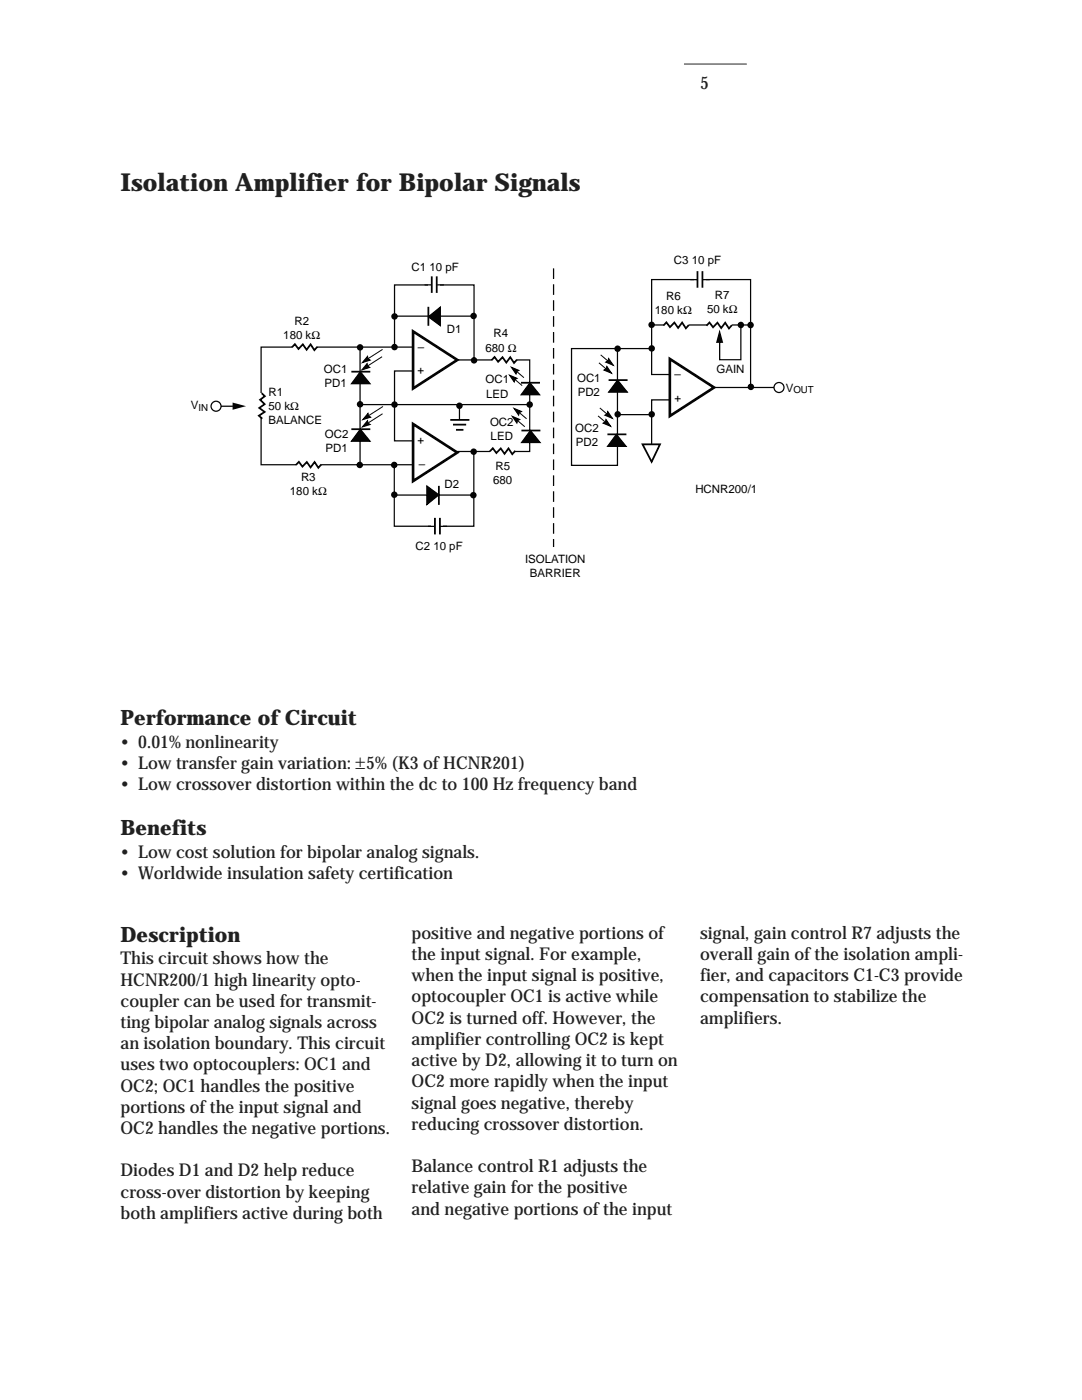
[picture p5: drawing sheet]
<svg xmlns="http://www.w3.org/2000/svg" width="216mm" height="279mm" viewBox="0 0 216 279" stroke-linecap="round" stroke-linejoin="round" font-family="sans-serif">
<defs><g id="words">
<text font-size="4.9" fill="#231f20" x="24" y="38.1">Isolation Amplifier for Bipolar Signals</text>
<g font-size="4.2" fill="#231f20">
<text x="24" y="144.7">Performance of Circuit</text>
<text x="24" y="166.7">Benefits</text>
<text x="24" y="188">Description</text>
</g>
<g font-size="3.5" fill="#231f20">
<text x="139.7" y="17.7">5</text>
<text x="24" y="149.2">• 0.01% nonlinearity</text>
<text x="24" y="153.4">• Low transfer gain variation: ±5% (K3 of HCNR201)</text>
<text x="24" y="157.6">• Low crossover distortion within the dc to 100 Hz frequency band</text>
<text x="24" y="171.2">• Low cost solution for bipolar analog signals.</text>
<text x="24" y="175.4">• Worldwide insulation safety certification</text>
<text x="82.1" y="187.4">positive and negative portions of</text>
<text x="82.1" y="191.6">the input signal. For example,</text>
<text x="139.7" y="187.4">signal, gain control R7 adjusts the</text>
<text x="139.7" y="191.6">overall gain of the isolation ampli-</text>
<text x="24" y="192.4">This circuit shows how the</text>
<text x="24" y="196.7">HCNR200/1 high linearity opto-</text>
<text x="82.1" y="195.8">when the input signal is positive,</text>
<text x="139.7" y="195.8">fier, and capacitors C1-C3 provide</text>
<text x="24" y="200.9">coupler can be used for transmit-</text>
<text x="82.1" y="200.1">optocoupler OC1 is active while</text>
<text x="139.7" y="200.1">compensation to stabilize the</text>
<text x="24" y="205.1">ting bipolar analog signals across</text>
<text x="24" y="209.4">an isolation boundary. This circuit</text>
<text x="82.1" y="204.3">OC2 is turned off. However, the</text>
<text x="82.1" y="208.5">amplifier controlling OC2 is kept</text>
<text x="139.7" y="204.3">amplifiers.</text>
<text x="24" y="213.6">uses two optocouplers: OC1 and</text>
<text x="82.1" y="212.8">active by D2, allowing it to turn on</text>
<text x="24" y="217.8">OC2; OC1 handles the positive</text>
<text x="82.1" y="217">OC2 more rapidly when the input</text>
<text x="82.1" y="221.2">signal goes negative, thereby</text>
<text x="24" y="222.1">portions of the input signal and</text>
<text x="24" y="226.3">OC2 handles the negative portions.</text>
<text x="82.1" y="225.5">reducing crossover distortion.</text>
<text x="82.1" y="233.9">Balance control R1 adjusts the</text>
<text x="24" y="234.8">Diodes D1 and D2 help reduce</text>
<text x="24" y="239">cross-over distortion by keeping</text>
<text x="82.1" y="238.2">relative gain for the positive</text>
<text x="24" y="243.2">both amplifiers active during both</text>
<text x="82.1" y="242.4">and negative portions of the input</text>
</g>
<g font-size="2.3">
<text x="134.5" y="52.6">C3 10 pF</text>
<text x="82.1" y="54.1">C1 10 pF</text>
<text x="132.9" y="59.8">R6</text>
<text x="142.7" y="59.7">R7</text>
<text x="58.7" y="64.8">R2</text>
<text x="130.7" y="62.6">180 kΩ</text>
<text x="141.1" y="62.5">50 kΩ</text>
<text x="56.5" y="67.6">180 kΩ</text>
<text x="83.4" y="70">–</text>
<text x="89.2" y="66.5">D1</text>
<text x="96.9" y="70.2">680 Ω</text>
<text x="98.5" y="67.3">R4</text>
<text x="64.6" y="74.5">OC1</text>
<text x="64.8" y="77.3">PD1</text>
<text x="83.3" y="74.7">+</text>
<text x="96.9" y="76.5">OC1</text>
<text x="115.1" y="76.2">OC1</text>
<text x="134.6" y="75.5">–</text>
<text x="143" y="74.4">GAIN</text>
<text x="38.1" y="81.6">V</text>
<text x="53.6" y="79">R1</text>
<text x="53.6" y="81.8">50 kΩ</text>
<text x="97" y="79.3">LED</text>
<text x="115.3" y="79">PD2</text>
<text x="134.6" y="80.2">+</text>
<text x="156.8" y="78.2">V</text>
<text x="53.6" y="84.6">BALANCE</text>
<text x="64.8" y="87.4">OC2</text>
<text x="83.3" y="88.7">+</text>
<text x="97.8" y="85.1">OC2</text>
<text x="97.9" y="87.9">LED</text>
<text x="114.8" y="86.2">OC2</text>
<text x="114.9" y="89">PD2</text>
<text x="60.1" y="95.9">R3</text>
<text x="64.9" y="90.2">PD1</text>
<text x="83.5" y="93.4">–</text>
<text x="98.9" y="93.7">R5</text>
<text x="57.9" y="98.8">180 kΩ</text>
<text x="88.7" y="97.3">D2</text>
<text x="98.4" y="96.5">680</text>
<text x="138.7" y="98.3">HCNR200/1</text>
<text x="82.9" y="109.8">C2 10 pF</text>
<text x="104.8" y="112.4">ISOLATION</text>
<text x="105.7" y="115.2">BARRIER</text>
</g>
<g font-size="1.9">
<text x="39.6" y="82">IN</text>
<text x="158.3" y="78.5">OUT</text>
</g>
</g></defs>
<path d="M136.5 12.8h12.5" fill="none" stroke="#231f20" stroke-width=".2"/>
<g fill="#000">
<circle cx="78.7" cy="69.3" r=".65"/>
<circle cx="78.7" cy="63.1" r=".65"/>
<circle cx="71.8" cy="80.7" r=".65"/>
<circle cx="78.7" cy="80.7" r=".65"/>
<circle cx="105.7" cy="80.7" r=".65"/>
</g>
<path d="M85.5 61.2v3.8M89.8 83.8h3.9M90.4 84.7h2.6M91 85.8h1.5M128.2 88.7h3.5l-1.7 3.5z" fill="none" stroke="#000" stroke-width=".35"/>
<path d="M91.7 80.9v2.8" fill="none" stroke="#000" stroke-width=".25"/>
<path d="M85.4 63.2l2.5-2v3.8z" fill="#000" stroke="#000" stroke-width=".2"/>
<g fill="#fff" stroke="#000" stroke-width=".53">
<path d="M82.4 66.1l8.9 5.7-8.9 5.7z"/>
<path d="M82.4 84.6l8.9 5.7-8.9 5.7z"/>
</g>
<path d="M71.8 69.3v23.6M78.7 69.1v-12.2h15.9v14.7M78.7 63.1h15.9M82.2 69.3h-30.1v23.5h30.3M82.4 74h-3.7v14h3.5M91.3 71.8h14.4v18.3h-14.4M71.8 80.7h33.9M78.7 98.8h15.8M94.5 90.3v14.7h-15.8v-12.2" fill="none" stroke="#000" stroke-width=".25"/>
<g fill="#000">
<circle cx="71.8" cy="69.3" r=".65"/>
<circle cx="94.5" cy="63.1" r=".65"/>
<circle cx="94.6" cy="71.9" r=".65"/>
<circle cx="71.8" cy="92.8" r=".65"/>
<circle cx="78.7" cy="92.8" r=".65"/>
<circle cx="78.7" cy="98.7" r=".65"/>
<circle cx="91.7" cy="81" r=".65"/>
<circle cx="94.5" cy="98.8" r=".65"/>
<circle cx="94.5" cy="90.1" r=".65"/>
</g>
<path d="M71.9 74.2l2 2.4h-3.8zM105.7 76.4l2 2.4h-3.8zM123.2 75.8l2 2.5h-3.8zM71.9 85.6l2 2.5h-3.8zM105.8 85.9l2 2.4h-3.8zM123 86.7l2 2.4h-3.8zM85.2 97l2.4 1.8-2.4 1.9z" fill="#000" stroke="#000" stroke-width=".2"/>
<path d="M70.1 74.2h3.8M104 76.4h3.7M121.4 75.9h3.8M70.1 85.7h3.8M87.6 97v3.8M104 85.9h3.8M121.2 86.7h3.8" fill="none" stroke="#000" stroke-width=".35"/>
<path d="M86.1 103.9h2.2v2.2h-2.2z" fill="#fff"/>
<path d="M86.8 103.4v3.3M87.8 103.4v3.3" fill="none" stroke="#000" stroke-width=".35"/>
<path d="M85.4 105h1.4M87.8 105h1.4" fill="none" stroke="#000" stroke-width=".25"/>
<path d="M51.4 78.5h1.7v5h-1.7z" fill="#fff"/>
<path d="M52.2 78.5l.6 .6-.9 .7 .9 .9-1.1 .7 1.1 .8-1.1 .8 .6 .6" fill="none" stroke="#000" stroke-width=".35"/>
<path d="M58.3 68.5h5v1.6h-5z" fill="#fff"/>
<path d="M63.3 69.2l-.6 .7-.7-1.2-.8 1.1-.8-1.1-.8 .9-.8-.9-.6 .6" fill="none" stroke="#000" stroke-width=".35"/>
<path d="M59.1 91.9h5v1.7h-5z" fill="#fff"/>
<path d="M64.1 92.7l-.6 .7-.7-1.2-.8 1.1-.8-1.1-.9 .9-.7-.9-.6 .6" fill="none" stroke="#000" stroke-width=".35"/>
<path d="M97.8 89.2h5v1.7h-5z" fill="#fff"/>
<path d="M102.8 90l-.6 .6-.7-1.1-.8 1.1-.8-1.1-.9 .9-.7-.9-.6 .6" fill="none" stroke="#000" stroke-width=".35"/>
<circle cx="43.1" cy="81.1" r="1" fill="#fff" stroke="#000" stroke-width=".25"/>
<path d="M44.1 81.1h2.8" fill="none" stroke="#000" stroke-width=".25"/>
<path d="M46.4 80.3l2.7 .8-2.7 .7z" fill="#000"/>
<path d="M76.2 71.2l-3.5 2.3M76.3 69.7l-3.5 2.3M102.1 75.2l2.1 1.8M102.5 73.6l2 1.8M119.5 72.4l2.1 1.8M119.9 70.8l2 1.8M76.3 82.6l-3.5 2.3M76.4 81.1l-3.6 2.3M102.7 83.4l2 1.8M103 81.8l2.1 1.8M119.3 83l2.1 1.7M119.7 81.4l2 1.8" fill="none" stroke="#000" stroke-width=".2"/>
<path d="M73.3 72.6v.5l.5 .2-1.6 .5zM73.3 71.1l.1 .5 .5 .3-1.6 .5zM101.7 74.9l1.5 .6-.5 .2-.1 .5zM102 73.3l1.5 .6-.4 .3-.1 .5zM121.1 73.1l.9 1.4-1.5-.6 .5-.3zM121.4 71.5l1 1.4-1.5-.6 .4-.3zM73.3 83.9l.1 .5 .5 .3-1.6 .5zM73.4 82.5l.1 .5 .5 .3-1.6 .5zM102.2 83.1l1.5 .6-.4 .3-.2 .5zM102.6 81.5l1.5 .6-.5 .3-.1 .5zM120.9 83.7l1 1.4-1.6-.6 .5-.3zM121.3 82.1l.9 1.4-1.5-.6 .4-.3z" fill="#000" stroke="#000" stroke-width=".2"/>
<path d="M133.7 71.6l8.8 5.7-8.8 5.7z" fill="#fff" stroke="#000" stroke-width=".53"/>
<path d="M123.2 69.4v23.5h-9.2v-23.3h16.1M130.1 64.9h19.6M133.6 74.7h-3.6v-18.9h19.8v21.4M133.7 79.8h-3.7v8.8M142.5 77.3h12M123.2 82.7h6.7" fill="none" stroke="#000" stroke-width=".25"/>
<path d="M98.1 71h5v1.7h-5z" fill="#fff"/>
<path d="M103.2 71.8l-.6 .6-.8-1.1-.8 1.1-.7-1.1-.9 .9-.7-1-.6 .7" fill="none" stroke="#000" stroke-width=".35"/>
<path d="M132.4 64.1h5v1.7h-5z" fill="#fff"/>
<path d="M137.5 64.8l-.6 .7-.8-1.1-.8 1-.7-1-.9 .9-.7-1-.6 .7" fill="none" stroke="#000" stroke-width=".35"/>
<path d="M141 64.1h5v1.7h-5z" fill="#fff"/>
<path d="M146.1 64.9l-.6 .7-.8-1.2-.8 1.1-.7-1.1-.9 .9-.7-.9-.6 .6" fill="none" stroke="#000" stroke-width=".35"/>
<path d="M85.5 55.7h2.2v2.2h-2.2z" fill="#fff"/>
<path d="M86.1 55.2v3.3M87.1 55.2v3.3" fill="none" stroke="#000" stroke-width=".35"/>
<path d="M84.7 56.8h1.4M87.2 56.8h1.4" fill="none" stroke="#000" stroke-width=".25"/>
<path d="M138.5 54.7h2.2v2.1h-2.2z" fill="#fff"/>
<path d="M139.2 54.1v3.3M140.2 54.1v3.3" fill="none" stroke="#000" stroke-width=".35"/>
<path d="M137.7 55.8h1.4M140.2 55.8h1.4" fill="none" stroke="#000" stroke-width=".25"/>
<circle cx="155.4" cy="77.3" r="1" fill="#fff" stroke="#000" stroke-width=".25"/>
<g fill="#000">
<path d="M143.6 65.8l.7 2.6h-1.4z"/>
<circle cx="123.2" cy="69.6" r=".65"/>
<circle cx="130" cy="64.8" r=".65"/>
<circle cx="130" cy="69.5" r=".65"/>
<circle cx="147.8" cy="64.9" r=".65"/>
<circle cx="149.8" cy="64.9" r=".65"/>
<circle cx="149.8" cy="77.2" r=".65"/>
<circle cx="123.3" cy="82.7" r=".65"/>
<circle cx="130" cy="82.7" r=".65"/>
</g>
<path d="M147.8 64.9v6.9h-4.2v-3.9" fill="none" stroke="#000" stroke-width=".25"/>
<path d="M110.5 53.6v55.6" fill="none" stroke="#000" stroke-width=".25" stroke-dasharray="2.1 1.1" stroke-linecap="butt"/>
<use href="#words"/>
</svg>
